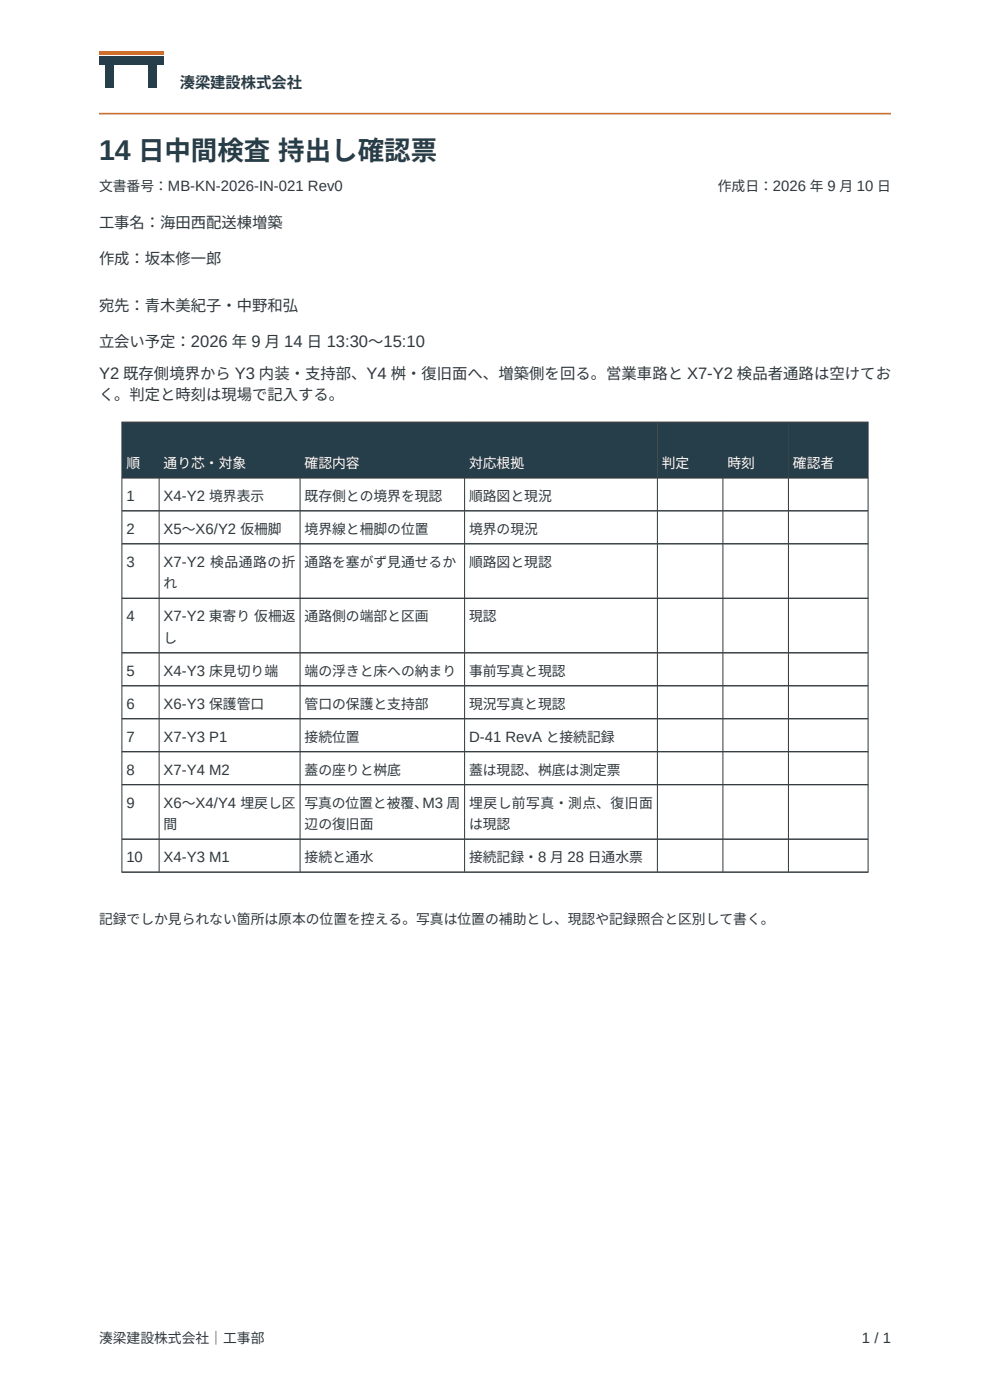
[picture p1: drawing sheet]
<svg xmlns="http://www.w3.org/2000/svg" width="210mm" height="297mm" viewBox="0 0 210 297" stroke-linecap="round" stroke-linejoin="round" font-family="sans-serif">
<defs><g id="words">
<text font-size="6.1" fill="#263d4a" x="21" y="33.9">14 日中間検査 持出し確認票</text>
<text font-size="3.5" fill="#30383c" x="21" y="80.3">Y2 既存側境界から Y3 内装・支持部、Y4 桝・復旧面へ、増築側を回る。営業車路と X7-Y2 検品者通路は空けてお</text>
<text font-size="3.2" fill="#263d4a" x="38.1" y="18.7">湊梁建設株式会社</text>
<g font-size="3.2" fill="#30383c">
<text x="21" y="48.4">工事名：海田西配送棟増築</text>
<text x="21" y="56.1">作成：坂本修一郎</text>
<text x="21" y="65.9">宛先：青木美紀子・中野和弘</text>
<text x="21" y="73.7">立会い予定：2026 年 9 月 14 日 13:30〜15:10</text>
<text x="21" y="84.9">く。判定と時刻は現場で記入する。</text>
<text x="26.8" y="106.2">1</text>
<text x="34.7" y="106.2">X4-Y2 境界表示</text>
<text x="26.8" y="113.2">2</text>
<text x="34.7" y="113.2">X5〜X6/Y2 仮柵脚</text>
<text x="26.8" y="120.2">3</text>
<text x="34.7" y="120.2">X7-Y2 検品通路の折</text>
<text x="26.8" y="131.8">4</text>
<text x="34.7" y="131.8">X7-Y2 東寄り 仮柵返</text>
<text x="26.8" y="143.4">5</text>
<text x="34.7" y="143.4">X4-Y3 床見切り端</text>
<text x="26.8" y="150.3">6</text>
<text x="34.7" y="150.3">X6-Y3 保護管口</text>
<text x="26.8" y="157.3">7</text>
<text x="34.7" y="157.3">X7-Y3 P1</text>
<text x="99.5" y="157.3">D-41 RevA と接続記録</text>
<text x="26.8" y="164.3">8</text>
<text x="34.7" y="164.3">X7-Y4 M2</text>
<text x="26.8" y="171.3">9</text>
<text x="34.7" y="171.3">X6〜X4/Y4 埋戻し区</text>
<text x="26.8" y="182.9">10</text>
<text x="34.7" y="182.9">X4-Y3 M1</text>
<text x="182.8" y="285">1 / 1</text>
</g>
<g font-size="2.9" fill="#30383c">
<text x="21" y="40.6">文書番号：MB-KN-2026-IN-021 Rev0</text>
<text x="152.3" y="40.6">作成日：2026 年 9 月 10 日</text>
<text x="64.6" y="106.2">既存側との境界を現認</text>
<text x="99.5" y="106.2">順路図と現況</text>
<text x="64.6" y="113.2">境界線と柵脚の位置</text>
<text x="99.5" y="113.2">境界の現況</text>
<text x="34.7" y="124.8">れ</text>
<text x="64.6" y="120.2">通路を塞がず見通せるか</text>
<text x="99.5" y="120.2">順路図と現認</text>
<text x="64.6" y="131.8">通路側の端部と区画</text>
<text x="99.5" y="131.8">現認</text>
<text x="34.7" y="136.4">し</text>
<text x="64.6" y="143.4">端の浮きと床への納まり</text>
<text x="99.5" y="143.4">事前写真と現認</text>
<text x="64.6" y="150.3">管口の保護と支持部</text>
<text x="99.5" y="150.3">現況写真と現認</text>
<text x="64.6" y="157.3">接続位置</text>
<text x="64.6" y="164.3">蓋の座りと桝底</text>
<text x="99.5" y="164.3">蓋は現認、桝底は測定票</text>
<text x="64.6" y="171.3">写真の位置と被覆、M3 周</text>
<text x="99.5" y="171.3">埋戻し前写真・測点、復旧面</text>
<text x="34.7" y="175.9">間</text>
<text x="64.6" y="175.9">辺の復旧面</text>
<text x="99.5" y="175.9">は現認</text>
<text x="64.6" y="182.9">接続と通水</text>
<text x="99.5" y="182.9">接続記録・8 月 28 日通水票</text>
<text x="21" y="196">記録でしか見られない箇所は原本の位置を控える。写真は位置の補助とし、現認や記録照合と区別して書く。</text>
<text x="21" y="285">湊梁建設株式会社｜工事部</text>
</g>
<g font-size="2.9" fill="#fff">
<text x="26.8" y="99.2">順</text>
<text x="34.7" y="99.2">通り芯・対象</text>
<text x="64.6" y="99.2">確認内容</text>
<text x="99.5" y="99.2">対応根拠</text>
<text x="140.4" y="99.2">判定</text>
<text x="154.3" y="99.2">時刻</text>
<text x="168.2" y="99.2">確認者</text>
</g>
</g></defs>
<g fill="#263d4a">
<path d="M22.3 13.6h1.8v5.1h-1.8z"/>
<path d="M31.5 13.6h1.8v5.1h-1.8z"/>
<path d="M21 11.9h13.6v1.8h-13.6z"/>
</g>
<path d="M21 10.9h13.6v.7h-13.6z" fill="#ce702b"/>
<path d="M21 24.1h168" fill="none" stroke="#ce702b" stroke-width=".35"/>
<path d="M25.8 89.6h158.4M25.9 89.7v11.6" fill="none" stroke="#30383c" stroke-width=".21"/>
<path d="M25.9 89.7h7.8v11.6h-7.8z" fill="#263d4a"/>
<path d="M33.8 89.7v11.6" fill="none" stroke="#30383c" stroke-width=".21"/>
<path d="M33.8 89.7h29.8v11.6h-29.8z" fill="#263d4a"/>
<path d="M63.7 89.7v11.6" fill="none" stroke="#30383c" stroke-width=".21"/>
<path d="M63.7 89.7h34.8v11.6h-34.8z" fill="#263d4a"/>
<path d="M98.6 89.7v11.6" fill="none" stroke="#30383c" stroke-width=".21"/>
<path d="M98.6 89.7h40.8v11.6h-40.8z" fill="#263d4a"/>
<path d="M139.4 89.7v11.6" fill="none" stroke="#30383c" stroke-width=".21"/>
<path d="M139.5 89.7h13.8v11.6h-13.8z" fill="#263d4a"/>
<path d="M153.3 89.7v11.6" fill="none" stroke="#30383c" stroke-width=".21"/>
<path d="M153.4 89.7h13.8v11.6h-13.8z" fill="#263d4a"/>
<path d="M167.2 89.7v11.6" fill="none" stroke="#30383c" stroke-width=".21"/>
<path d="M167.3 89.7h16.8v11.6h-16.8z" fill="#263d4a"/>
<g fill="none" stroke="#30383c" stroke-width=".21">
<path d="M184.1 89.7v11.6M25.8 101.4h158.4M25.8 108.4h158.4M25.8 115.4h158.4M25.9 101.4v6.9M25.9 108.4v6.9M25.9 115.4v11.5M33.8 101.4v6.9M33.8 108.4v6.9M33.8 115.4v11.5M63.7 101.4v6.9M63.7 108.4v6.9"/>
<path d="M63.7 115.4v11.5M98.6 101.4v6.9M98.6 108.4v6.9M98.6 115.4v11.5M139.4 101.4v6.9M139.4 108.4v6.9M139.4 115.4v11.5M153.3 101.4v6.9M153.3 108.4v6.9M153.3 115.4v11.5M167.2 101.4v6.9M167.2 108.4v6.9"/>
<path d="M167.2 115.4v11.5M184.1 101.4v6.9M184.1 108.4v6.9M184.1 115.4v11.5M25.8 126.9h158.4M25.8 138.5h158.4M25.9 127v11.4M25.9 138.6v6.8M33.8 127v11.4M33.8 138.6v6.8M63.7 127v11.4M63.7 138.6v6.8"/>
<path d="M98.6 127v11.4M98.6 138.6v6.8M139.4 127v11.4M139.4 138.6v6.8M153.3 127v11.4M153.3 138.6v6.8M167.2 127v11.4M167.2 138.6v6.8M184.1 127v11.4M184.1 138.6v6.8M25.8 145.5h158.4M25.8 152.5h158.4"/>
<path d="M25.8 159.5h158.4M25.9 145.6v6.8M25.9 152.5v6.9M25.9 159.5v6.9M33.8 145.6v6.8M33.8 152.5v6.9M33.8 159.5v6.9M63.7 145.6v6.8M63.7 152.5v6.9M63.7 159.5v6.9M98.6 145.6v6.8M98.6 152.5v6.9"/>
<path d="M98.6 159.5v6.9M139.4 145.6v6.8M139.4 152.5v6.9M139.4 159.5v6.9M153.3 145.6v6.8M153.3 152.5v6.9M153.3 159.5v6.9M167.2 145.6v6.8M167.2 152.5v6.9M167.2 159.5v6.9M184.1 145.6v6.8M184.1 152.5v6.9"/>
<path d="M184.1 159.5v6.9M25.8 166.5h158.4M25.8 178h158.4M25.9 166.5v11.5M25.9 178.1v6.9M33.8 166.5v11.5M33.8 178.1v6.9M63.7 166.5v11.5M63.7 178.1v6.9M98.6 166.5v11.5M98.6 178.1v6.9M139.4 166.5v11.5"/>
<path d="M139.4 178.1v6.9M153.3 166.5v11.5M153.3 178.1v6.9M167.2 166.5v11.5M167.2 178.1v6.9M184.1 166.5v11.5M184.1 178.1v6.9M25.8 185h158.4"/>
</g>
<use href="#words"/>
</svg>
